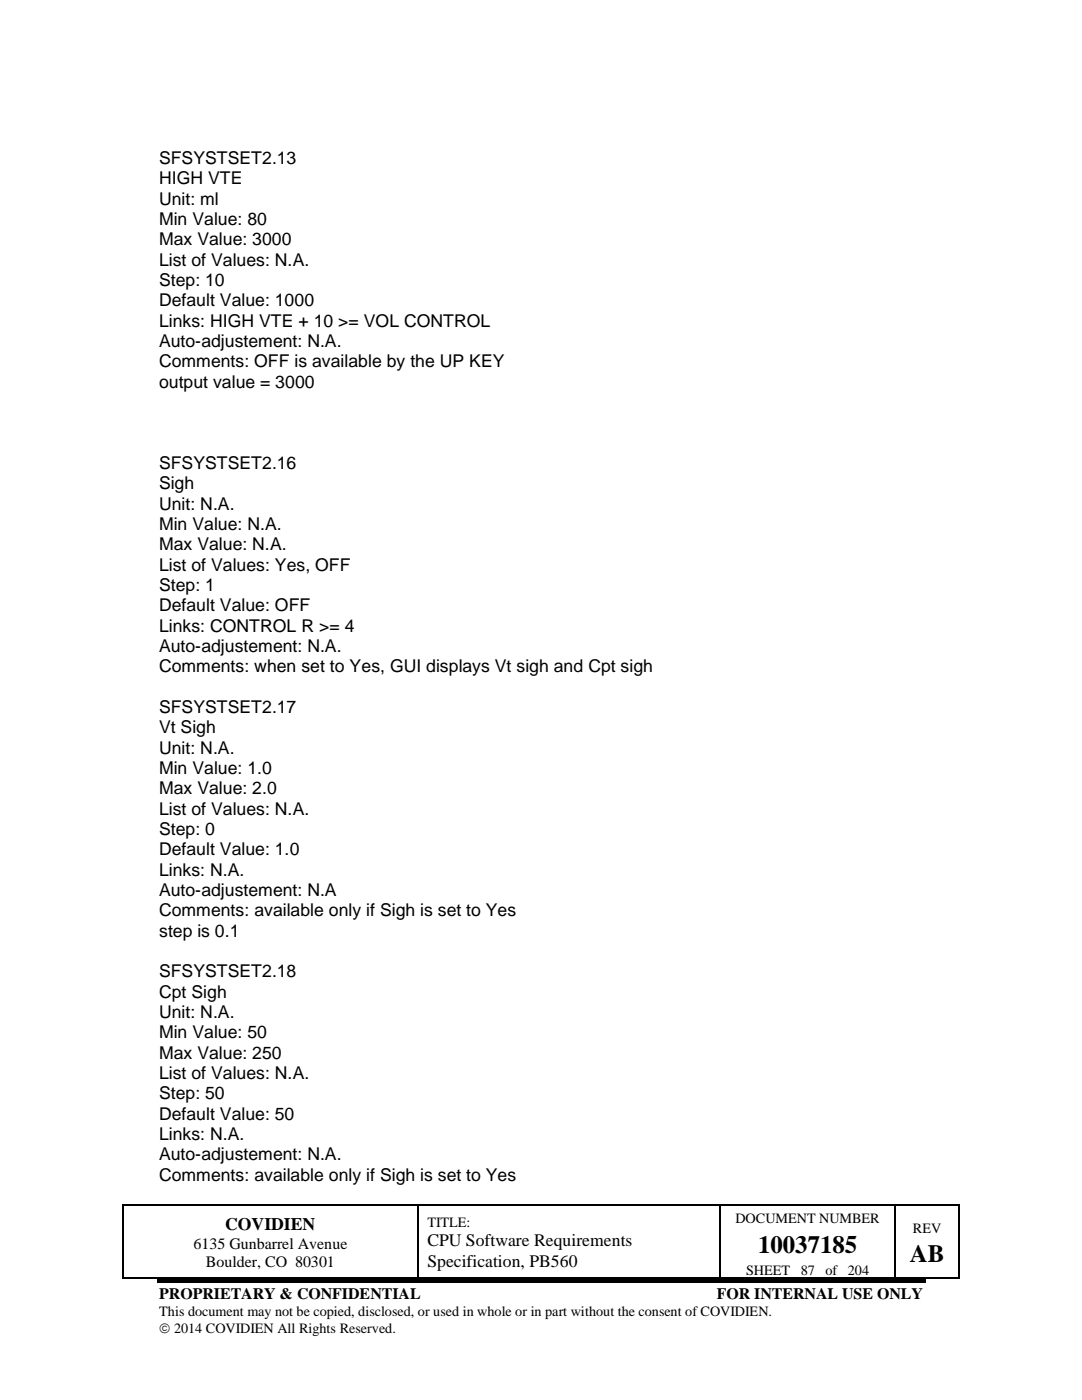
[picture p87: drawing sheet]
<svg xmlns="http://www.w3.org/2000/svg" width="216mm" height="279mm" viewBox="0 0 216 279" stroke-linecap="round" stroke-linejoin="round" font-family="sans-serif">
<defs><g id="words">
<g font-size="5">
<text x="151.3" y="250">10037185</text>
<text x="181.6" y="251.9">AB</text>
</g>
<g font-size="3.5">
<text x="31.8" y="32.8">SFSYSTSET2.13</text>
<text x="31.8" y="36.8">HIGH VTE</text>
<text x="31.8" y="40.9">Unit: ml</text>
<text x="31.8" y="44.9">Min Value: 80</text>
<text x="31.8" y="49">Max Value: 3000</text>
<text x="31.8" y="53.1">List of Values: N.A.</text>
<text x="31.8" y="57.1">Step: 10</text>
<text x="31.8" y="61.1">Default Value: 1000</text>
<text x="31.8" y="65.2">Links: HIGH VTE + 10 &gt;= VOL CONTROL</text>
<text x="31.8" y="69.3">Auto-adjustement: N.A.</text>
<text x="31.8" y="73.3">Comments: OFF is available by the UP KEY</text>
<text x="31.8" y="77.4">output value = 3000</text>
<text x="31.8" y="93.6">SFSYSTSET2.16</text>
<text x="31.8" y="97.7">Sigh</text>
<text x="31.8" y="101.7">Unit: N.A.</text>
<text x="31.8" y="105.8">Min Value: N.A.</text>
<text x="31.8" y="109.8">Max Value: N.A.</text>
<text x="31.8" y="113.9">List of Values: Yes, OFF</text>
<text x="31.8" y="118">Step: 1</text>
<text x="31.8" y="122">Default Value: OFF</text>
<text x="31.8" y="126.1">Links: CONTROL R &gt;= 4</text>
<text x="31.8" y="130.1">Auto-adjustement: N.A.</text>
<text x="31.8" y="134.2">Comments: when set to Yes, GUI displays Vt sigh and Cpt sigh</text>
<text x="31.8" y="142.3">SFSYSTSET2.17</text>
<text x="31.8" y="146.4">Vt Sigh</text>
<text x="31.8" y="150.4">Unit: N.A.</text>
<text x="31.8" y="154.5">Min Value: 1.0</text>
<text x="31.8" y="158.5">Max Value: 2.0</text>
<text x="31.8" y="162.6">List of Values: N.A.</text>
<text x="31.8" y="166.6">Step: 0</text>
<text x="31.8" y="170.7">Default Value: 1.0</text>
<text x="31.8" y="174.8">Links: N.A.</text>
<text x="31.8" y="178.8">Auto-adjustement: N.A</text>
<text x="31.8" y="182.9">Comments: available only if Sigh is set to Yes</text>
<text x="31.8" y="186.9">step is 0.1</text>
<text x="31.8" y="195.1">SFSYSTSET2.18</text>
<text x="31.8" y="199.1">Cpt Sigh</text>
<text x="31.8" y="203.1">Unit: N.A.</text>
<text x="31.8" y="207.2">Min Value: 50</text>
<text x="31.8" y="211.3">Max Value: 250</text>
<text x="31.8" y="215.3">List of Values: N.A.</text>
<text x="31.8" y="219.4">Step: 50</text>
<text x="31.8" y="223.4">Default Value: 50</text>
<text x="31.8" y="227.5">Links: N.A.</text>
<text x="31.8" y="231.6">Auto-adjustement: N.A.</text>
<text x="31.8" y="235.6">Comments: available only if Sigh is set to Yes</text>
<text x="44.9" y="245.4">COVIDIEN</text>
<text x="85.3" y="248.7">CPU Software Requirements</text>
<text x="85.3" y="252.8">Specification, PB560</text>
</g>
<g font-size="3.2">
<text x="38.6" y="249.2">6135 Gunbarrel Avenue</text>
<text x="41.1" y="252.8">Boulder, CO 80301</text>
<text x="31.8" y="259.3">PROPRIETARY &amp; CONFIDENTIAL</text>
<text x="143" y="259.3">FOR INTERNAL USE ONLY</text>
</g>
<g font-size="2.8">
<text x="85.3" y="244.8">TITLE:</text>
<text x="146.8" y="244">DOCUMENT NUMBER</text>
<text x="182.2" y="246">REV</text>
<text x="148.9" y="254.4">SHEET</text>
<text x="159.8" y="254.4">87</text>
<text x="164.7" y="254.4">of 204</text>
<text x="31.8" y="262.7">This document may not be copied, disclosed, or used in whole or in part without the consent of COVIDIEN.</text>
<text x="31.8" y="266.1">© 2014 COVIDIEN All Rights Reserved.</text>
</g>
</g></defs>
<g fill="#000">
<path d="M24.5 240.4h.2v.3h-.2z" fill-rule="evenodd"/>
<path d="M24.5 240.4h.2v.3h-.2z" fill-rule="evenodd"/>
<path d="M24.5 255h.2v.2h-.2z" fill-rule="evenodd"/>
<path d="M24.5 255h.2v.2h-.2z" fill-rule="evenodd"/>
<path d="M31.3 255.3h153.4v.7h-153.4z" fill-rule="evenodd"/>
<path d="M83.2 240.4h.3v.3h-.3z" fill-rule="evenodd"/>
<path d="M83.2 255h.3v.2h-.3z" fill-rule="evenodd"/>
<path d="M143.6 240.4h.2v.3h-.2z" fill-rule="evenodd"/>
<path d="M143.6 255h.2v.2h-.2z" fill-rule="evenodd"/>
<path d="M178.5 240.4h.3v.3h-.3z" fill-rule="evenodd"/>
<path d="M178.5 255h.3v.2h-.3z" fill-rule="evenodd"/>
<path d="M191.2 240.4h.3v.3h-.3z" fill-rule="evenodd"/>
<path d="M191.2 240.4h.3v.3h-.3z" fill-rule="evenodd"/>
<path d="M191.2 255h.3v.2h-.3z" fill-rule="evenodd"/>
<path d="M191.2 255h.3v.2h-.3z" fill-rule="evenodd"/>
</g>
<g fill="none" stroke="#000" stroke-width=".25">
<path d="M24.6 240.7v14.3M24.7 240.5h58.5M24.7 255.1h58.5M83.4 240.7v14.3M83.5 240.5h60.1M83.5 255.1h60.1M143.7 240.7v14.3M143.8 240.5h34.7M143.8 255.1h34.7M178.6 240.7v14.3M178.8 240.5h12.4M178.8 255.1h12.4"/>
<path d="M191.3 240.7v14.3"/>
</g>
<use href="#words"/>
</svg>
